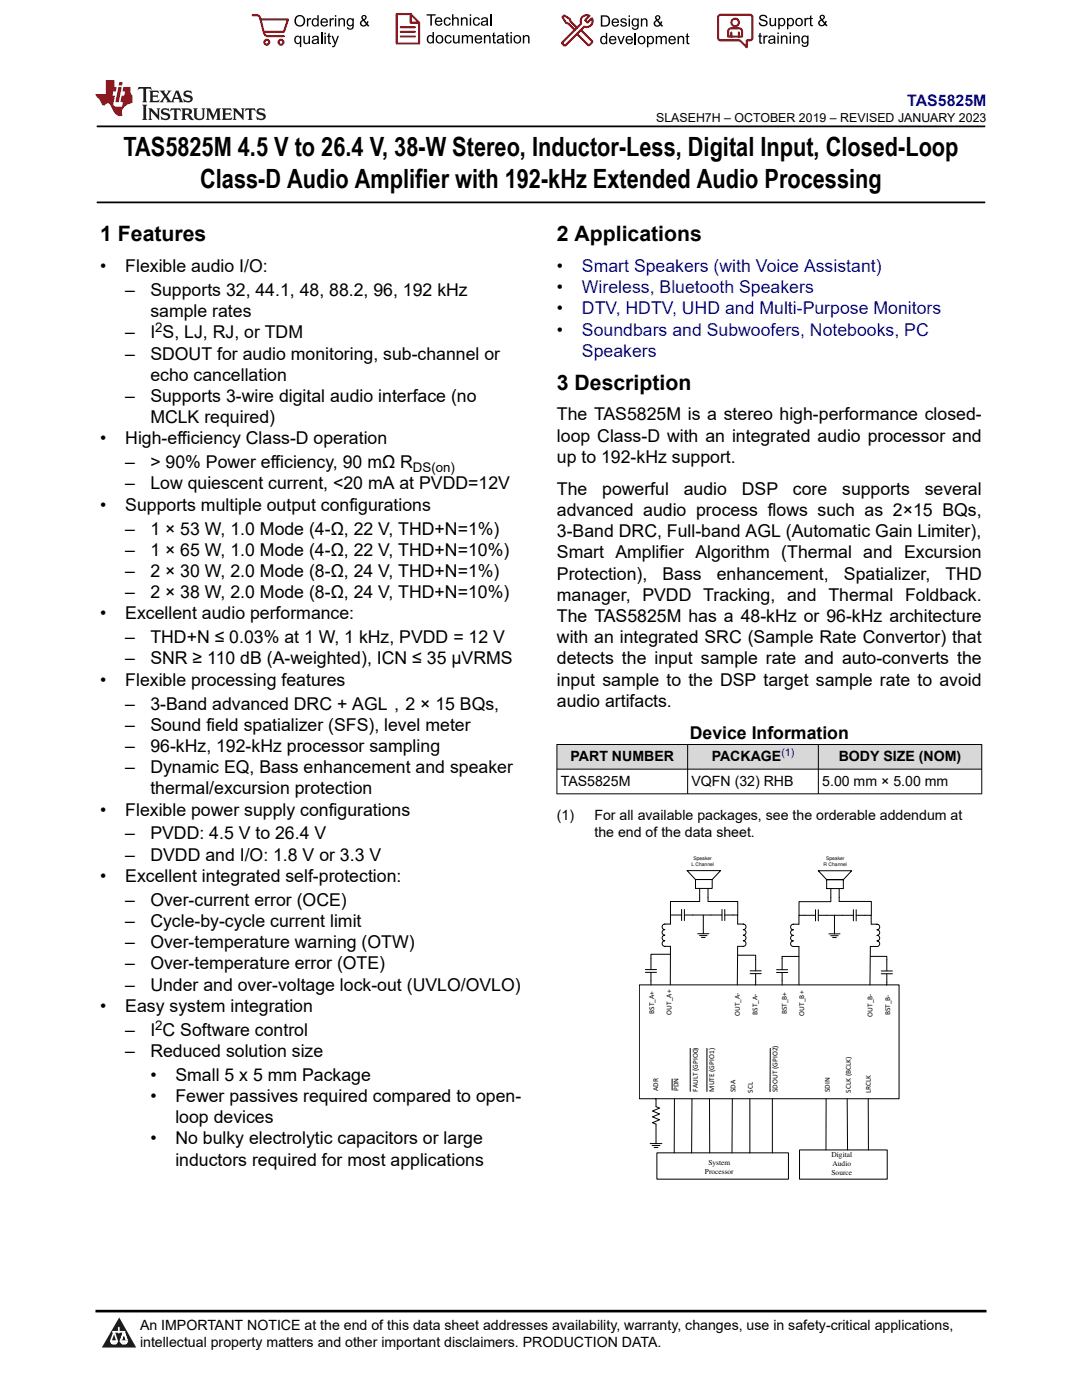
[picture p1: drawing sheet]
<svg xmlns="http://www.w3.org/2000/svg" width="216mm" height="279mm" viewBox="0 0 216 279" stroke-linecap="round" stroke-linejoin="round" font-family="sans-serif">
<defs><g id="words">
<g font-size="5.3">
<text x="24.6" y="31.2">TAS5825M 4.5 V to 26.4 V, 38-W Stereo, Inductor-Less, Digital Input, Closed-Loop</text>
<text x="40" y="37.5">Class-D Audio Amplifier with 192-kHz Extended Audio Processing</text>
</g>
<g font-size="4.2">
<text x="20" y="48.1">1 Features</text>
<text x="111.1" y="48.1">2 Applications</text>
<text x="111.1" y="77.8">3 Description</text>
</g>
<g font-size="3.5">
<text x="20" y="54.3">•</text>
<text x="25" y="54.3">Flexible audio I/O:</text>
<text x="25" y="59">–</text>
<text x="30" y="59">Supports 32, 44.1, 48, 88.2, 96, 192 kHz</text>
<text x="111.1" y="54.3">•</text>
<text x="111.1" y="58.5">•</text>
<text x="30" y="63.3">sample rates</text>
<text x="111.1" y="62.8">•</text>
<text x="25" y="67.5">–</text>
<text x="25" y="71.7">–</text>
<text x="30" y="67.5">I S, LJ, RJ, or TDM</text>
<text x="30" y="71.7">SDOUT for audio monitoring, sub-channel or</text>
<text x="111.1" y="67">•</text>
<text x="30" y="76">echo cancellation</text>
<text x="25" y="80.2">–</text>
<text x="30" y="80.2">Supports 3-wire digital audio interface (no</text>
<text x="111.1" y="83.9">The TAS5825M is a stereo high-performance closed-</text>
<text x="20" y="88.7">•</text>
<text x="25" y="88.7">High-efficiency Class-D operation</text>
<text x="30" y="84.4">MCLK required)</text>
<text x="111.1" y="88.2">loop Class-D with an integrated audio processor and</text>
<text x="25" y="93.4">–</text>
<text x="30" y="93.4">&gt; 90% Power efficiency, 90 mΩ R</text>
<text x="111.1" y="92.4">up to 192-kHz support.</text>
<text x="20" y="101.9">•</text>
<text x="25" y="97.7">–</text>
<text x="25" y="101.9">Supports multiple output configurations</text>
<text x="30" y="97.7">Low quiescent current, &lt;20 mA at PVDD=12V</text>
<text x="111.1" y="98.7">The</text>
<text x="120.2" y="98.7">powerful</text>
<text x="136.4" y="98.7">audio</text>
<text x="148" y="98.7">DSP</text>
<text x="158.2" y="98.7">core</text>
<text x="168" y="98.7">supports</text>
<text x="184.5" y="98.7">several</text>
<text x="25" y="106.7">–</text>
<text x="30" y="106.7">1 × 53 W, 1.0 Mode (4-Ω, 22 V, THD+N=1%)</text>
<text x="111.1" y="103">advanced audio process flows such as 2×15 BQs,</text>
<text x="111.1" y="107.2">3-Band DRC, Full-band AGL (Automatic Gain Limiter),</text>
<text x="25" y="110.9">–</text>
<text x="30" y="110.9">1 × 65 W, 1.0 Mode (4-Ω, 22 V, THD+N=10%)</text>
<text x="111.1" y="111.4">Smart Amplifier Algorithm (Thermal and Excursion</text>
<text x="25" y="115.1">–</text>
<text x="25" y="119.4">–</text>
<text x="30" y="115.1">2 × 30 W, 2.0 Mode (8-Ω, 24 V, THD+N=1%)</text>
<text x="30" y="119.4">2 × 38 W, 2.0 Mode (8-Ω, 24 V, THD+N=10%)</text>
<text x="111.1" y="119.9">manager, PVDD Tracking, and Thermal Foldback.</text>
<text x="111.1" y="115.7">Protection),</text>
<text x="132.2" y="115.7">Bass</text>
<text x="143" y="115.7">enhancement,</text>
<text x="168.4" y="115.7">Spatializer,</text>
<text x="188.7" y="115.7">THD</text>
<text x="20" y="123.6">•</text>
<text x="25" y="123.6">Excellent audio performance:</text>
<text x="111.1" y="124.1">The TAS5825M has a 48-kHz or 96-kHz architecture</text>
<text x="25" y="128.4">–</text>
<text x="30" y="128.4">THD+N ≤ 0.03% at 1 W, 1 kHz, PVDD = 12 V</text>
<text x="111.1" y="128.4">with an integrated SRC (Sample Rate Convertor) that</text>
<text x="20" y="136.8">•</text>
<text x="25" y="132.6">–</text>
<text x="25" y="136.8">Flexible processing features</text>
<text x="30" y="132.6">SNR ≥ 110 dB (A-weighted), ICN ≤ 35 µVRMS</text>
<text x="111.1" y="132.6">detects the input sample rate and auto-converts the</text>
<text x="111.1" y="136.8">input sample to the DSP target sample rate to avoid</text>
<text x="25" y="141.6">–</text>
<text x="30" y="141.6">3-Band advanced DRC + AGL，2 × 15 BQs,</text>
<text x="111.1" y="141.1">audio artifacts.</text>
<text x="25" y="145.8">–</text>
<text x="30" y="145.8">Sound field spatializer (SFS), level meter</text>
<text x="137.6" y="147.4">Device Information</text>
<text x="25" y="150.1">–</text>
<text x="25" y="154.3">–</text>
<text x="30" y="150.1">96-kHz, 192-kHz processor sampling</text>
<text x="30" y="154.3">Dynamic EQ, Bass enhancement and speaker</text>
<text x="30" y="158.5">thermal/excursion protection</text>
<text x="20" y="162.8">•</text>
<text x="25" y="162.8">Flexible power supply configurations</text>
<text x="25" y="167.5">–</text>
<text x="30" y="167.5">PVDD: 4.5 V to 26.4 V</text>
<text x="25" y="171.8">–</text>
<text x="30" y="171.8">DVDD and I/O: 1.8 V or 3.3 V</text>
<text x="20" y="176">•</text>
<text x="25" y="176">Excellent integrated self-protection:</text>
<text x="25" y="180.8">–</text>
<text x="25" y="185">–</text>
<text x="30" y="180.8">Over-current error (OCE)</text>
<text x="30" y="185">Cycle-by-cycle current limit</text>
<text x="25" y="189.2">–</text>
<text x="30" y="189.2">Over-temperature warning (OTW)</text>
<text x="25" y="193.5">–</text>
<text x="25" y="197.7">–</text>
<text x="30" y="193.5">Over-temperature error (OTE)</text>
<text x="30" y="197.7">Under and over-voltage lock-out (UVLO/OVLO)</text>
<text x="20" y="201.9">•</text>
<text x="25" y="201.9">Easy system integration</text>
<text x="25" y="206.7">–</text>
<text x="30" y="206.7">I C Software control</text>
<text x="25" y="210.9">–</text>
<text x="30" y="210.9">Reduced solution size</text>
<text x="30" y="215.7">•</text>
<text x="35" y="215.7">Small 5 x 5 mm Package</text>
<text x="30" y="219.9">•</text>
<text x="35" y="219.9">Fewer passives required compared to open-</text>
<text x="35" y="224.1">loop devices</text>
<text x="30" y="228.4">•</text>
<text x="35" y="228.4">No bulky electrolytic capacitors or large</text>
<text x="35" y="232.6">inductors required for most applications</text>
</g>
<g font-size="3.5" fill="#00f">
<text x="116.1" y="54.3">Smart Speakers (with Voice Assistant)</text>
<text x="116.1" y="58.5">Wireless, Bluetooth Speakers</text>
<text x="116.1" y="62.8">DTV, HDTV, UHD and Multi-Purpose Monitors</text>
<text x="116.1" y="67">Soundbars and Subwoofers, Notebooks, PC</text>
<text x="116.1" y="71.2">Speakers</text>
</g>
<text font-size="3.2" fill="#00f" x="181" y="21.1">TAS5825M</text>
<g font-size="2.8">
<text x="113.8" y="151.9">PART NUMBER</text>
<text x="142" y="151.9">PACKAGE</text>
<text x="167.4" y="151.9">BODY SIZE (NOM)</text>
<text x="111.9" y="156.8">TAS5825M</text>
<text x="138" y="156.8">VQFN (32) RHB</text>
<text x="164.1" y="156.8">5.00 mm × 5.00 mm</text>
<text x="111.1" y="163.6">(1)</text>
<text x="118.6" y="163.6">For all available packages, see the orderable addendum at</text>
<text x="118.6" y="167">the end of the data sheet.</text>
<text x="27.9" y="265.5">An IMPORTANT NOTICE at the end of this data sheet addresses availability, warranty, changes, use in safety-critical applications,</text>
<text x="27.9" y="268.9">intellectual property matters and other important disclaimers. PRODUCTION DATA.</text>
</g>
<g font-size="2.6">
<text x="31" y="66.3">2</text>
<text x="82.4" y="94.1">DS(on)</text>
<text x="31" y="205.5">2</text>
</g>
<text font-size="2.5" x="130.9" y="24.3">SLASEH7H – OCTOBER 2019 – REVISED JANUARY 2023</text>
<text font-size="2.1" fill="#00f" x="155.9" y="150.9">(1)</text>
<g font-size="1.5">
<text x="130.5" y="202.3" transform="rotate(-90 130.5 202.3)">BST_A+</text>
<text x="134" y="202.5" transform="rotate(-90 134 202.5)">OUT_A+</text>
<text x="147.7" y="202.7" transform="rotate(-90 147.7 202.7)">OUT_A-</text>
<text x="151.2" y="202.5" transform="rotate(-90 151.2 202.5)">BST_A-</text>
<text x="157" y="202.4" transform="rotate(-90 157 202.4)">BST_B+</text>
<text x="160.5" y="202.7" transform="rotate(-90 160.5 202.7)">OUT_B+</text>
<text x="174.1" y="202.9" transform="rotate(-90 174.1 202.9)">OUT_B-</text>
<text x="177.6" y="202.7" transform="rotate(-90 177.6 202.7)">BST_B-</text>
<text x="131.3" y="217.8" transform="rotate(-90 131.3 217.8)">ADR</text>
<text x="135.4" y="217.8" transform="rotate(-90 135.4 217.8)">PDN</text>
<text x="139.2" y="217.9" transform="rotate(-90 139.2 217.9)">FAULT (GPIO0)</text>
<text x="142.5" y="217.9" transform="rotate(-90 142.5 217.9)">MUTE (GPIO1)</text>
<text x="146.8" y="217.9" transform="rotate(-90 146.8 217.9)">SDA</text>
<text x="150.2" y="218" transform="rotate(-90 150.2 218)">SCL</text>
<text x="155.1" y="217.9" transform="rotate(-90 155.1 217.9)">SDOUT (GPIO2)</text>
<text x="165.5" y="217.9" transform="rotate(-90 165.5 217.9)">SDIN</text>
<text x="169.7" y="218" transform="rotate(-90 169.7 218)">SCLK (BCLK)</text>
<text x="173.8" y="218.1" transform="rotate(-90 173.8 218.1)">LRCLK</text>
<text x="141.4" y="232.6">System</text>
<text x="165.9" y="230.9">Digital</text>
<text x="166.1" y="232.7">Audio</text>
<text x="140.7" y="234.4">Processor</text>
<text x="165.9" y="234.5">Source</text>
</g>
<g font-size="1">
<text x="138" y="172.9">L Channel</text>
<text x="138.4" y="171.7">Speaker</text>
<text x="164.3" y="172.9">R Channel</text>
<text x="164.8" y="171.7">Speaker</text>
</g>
</g></defs>
<path d="M19.3 25.2h177.3M19.3 40.4h177.3" fill="none" stroke="#000" stroke-width=".35"/>
<g fill="#d8d8d8">
<path d="M111.1 148.6h84.8v4.9h-84.8z" fill-rule="evenodd"/>
<path d="M111.2 148.6h25.9v4.8h-25.9z" fill-rule="evenodd"/>
<path d="M137.3 148.6h25.9v4.8h-25.9z" fill-rule="evenodd"/>
<path d="M163.4 148.6h32.4v4.8h-32.4z" fill-rule="evenodd"/>
</g>
<g fill="none" stroke="#000" stroke-width=".2">
<path d="M111.1 148.6h84.9M111.1 153.5h84.9M111.1 158.4h84.9M111.1 148.5v10M137.2 148.5v10M163.3 148.5v10M195.9 148.5v10M137.1 173.8h6.7l-1.7 1.7h-3.3zM138.8 175.5h3.3v1.8h-3.3zM139.6 177.3v2.6h-5.8v4.5h-1.1a.56 .56 0 0 0-.6 .6 .56 .56 0 0 0 .6 .5 .56 .56 0 0 0-.6 .6 .56 .56 0 0 0 .6 .5 .56 .56 0 0 0-.6 .6 .56 .56 0 0 0 .6 .6 .56 .56 0 0 0-.6 .5 .56 .56 0 0 0 .6 .6h1.1v7.6M141.3 177.3v2.6h5.9v2.7M163.3 173.8h6.6l-1.6 1.8h-3.4z"/>
<path d="M164.9 175.6h3.4v1.7h-3.4zM165.8 177.3v2.6h-6.4v2.8M167.4 177.3v2.6h6.5v2.8M127.6 196.6h51.8v22.7h-51.8zM128.8 193.5h2.2M128.8 194.1h2.2M129.9 194.1v2.5M133.8 190.5l-3.9-.1v3.1M133.8 182.6h2.2M136 181.5v2.2M136.6 181.5v2.2M136.6 182.6h7.5"/>
<path d="M139.2 186.3h2.2M139.6 186.7h1.5M140 187.1h.7M140.3 182.6v3.7M144.1 181.5v2.2M144.6 182.6h2.6v1.8h1.1a.56 .56 0 0 1 .6 .6 .56 .56 0 0 1-.6 .5 .56 .56 0 0 1 .6 .6 .56 .56 0 0 1-.6 .5 .56 .56 0 0 1 .6 .6 .56 .56 0 0 1-.6 .6 .56 .56 0 0 1 .6 .5 .56 .56 0 0 1-.6 .6h-1.1l-.1 7.7M144.6 181.5v2.2M147.2 190.6h3.6v3.2M149.7 193.8h2.2M149.7 194.3h2.2M150.8 194.3l-.1 2.3M154.9 193.5h2.3"/>
<path d="M154.9 194.1h2.3M156.1 194.1v2.5M159.4 190.9h-3.3v2.6M162.7 182.7h-3.3v1.7h-1.1a.56 .56 0 0 0-.5 .6 .56 .56 0 0 0 .5 .6 .56 .56 0 0 0-.5 .5 .56 .56 0 0 0 .5 .6 .56 .56 0 0 0-.5 .5 .56 .56 0 0 0 .5 .6 .56 .56 0 0 0-.5 .5 .56 .56 0 0 0 .5 .6h1.1v7.7M162.7 181.6v2.2M163.3 181.6v2.2M163.3 182.7h7M165.4 186.4h2.2M165.8 186.7h1.4M166.1 187.1h.8M166.5 182.7v3.7M170.3 181.6v2.2"/>
<path d="M170.8 182.7h3l.1 1.7h1.1a.56 .56 0 0 1 .5 .6 .56 .56 0 0 1-.5 .6 .56 .56 0 0 1 .5 .5 .56 .56 0 0 1-.5 .6 .56 .56 0 0 1 .5 .5 .56 .56 0 0 1-.5 .6 .56 .56 0 0 1 .5 .5 .56 .56 0 0 1-.5 .6h-1.3l-.1 7.7M170.8 181.6v2.2M173.6 190.9h3.4v2.9M175.8 193.8h2.3M175.8 194.3h2.3M177 194.3l-.1 2.3M130.7 219.3h.2v1.6l.7 .2-1.4 .6 1.4 .6-1.4 .6 1.4 .6-1.4 .6 .7 .3v3.8M134.1 215.3v2.2M134.6 219.3l-.1 10.8M137.7 209.2v8.6M138.1 219.3l-.1 10.8M141.1 209.2v8.6"/>
<path d="M141.6 219.3v10.8M146.1 219.3v10.8M149.6 219.3v10.8M153.7 209.2v8.7M154.1 219.3v10.8M164.8 219.3v10.2M169 219.3l.1 10.2M173.2 219.3l.1 10.2M129.7 228.2h2.4M130.1 228.6h1.6M130.5 229h.8M131.1 230.1h26.2v5.2h-26.2z"/>
<path d="M159.5 229.5h17.5v5.8h-17.5z"/>
</g>
<path d="M0 0h215.9v23.8h-215.9z" fill-rule="evenodd" fill="#fff"/>
<path d="M27.7 17.4l-.2 .6 .5-.3h.6v.1v2.2l-.2 .4h1l-.2-.4v-2.2v-.1h.5l.5 .3-.1-.6zM29.8 18.1l.2 .4v1.5l-.2 .4h1.9l.1-.6a1.08 1.08 0 0 1-1.3 .2v-.7h.6l.4 .2v-.6l-.4 .2h-.6v-.6l.2-.1a1 1 0 0 1 1 .2l-.1-.5zM31.8 18.1l1 1.1-1 1.2h.9l-.2-.2 .4-.7 .5 .7-.2 .2h1.6l-.2-.2 .1-.4h1l.1 .4-.1 .2h.9l-.2-.3-.8-2h-.5l-1 2.2-.8-1.1 .9-1.1h-.8l.2 .2-.5 .7-.3-.7 .1-.2zM35.2 18.5l.4 1h-.8zM36.8 18.2a.65 .65 0 0 0-.2 .7 .65 .65 0 0 0 .6 .5l.7 .2 .1 .2a.79 .79 0 0 1-.7 .4 .79 .79 0 0 1-.7-.5l.1 .7 .2-.1a.93 .93 0 0 0 1.1 .1 .93 .93 0 0 0 .4-1 1.46 1.46 0 0 0-1.2-.6l-.1-.3a1.09 1.09 0 0 1 1.2 .2l-.2-.6-.1 .1-.6-.2zM28.4 20.9l.2 .4v2.3l-.2 .3h1l-.2-.3v-2.3l.2-.4zM29.6 21.6l.2 .4v1.6l-.2 .3h.8l-.3-.3v-1.4l1.7 1.8v-2l.2-.4h-.8l.2 .2 .1 1.1-1.2-1.3zM32.3 21.8a.65 .65 0 0 0-.2 .7 .65 .65 0 0 0 .7 .4l.6 .2 .1 .2a.79 .79 0 0 1-.7 .4 .79 .79 0 0 1-.7-.5l.1 .7 .2-.1a.93 .93 0 0 0 1.1 .1 .93 .93 0 0 0 .4-.9 1.46 1.46 0 0 0-1.2-.6l-.1-.4a1.09 1.09 0 0 1 1.2 .2l-.2-.6-.1 .1-.6-.1zM34.1 21.6l-.1 .7a.63 .63 0 0 1 .7-.4l.1 1.7-.3 .3h1l-.2-.3v-1.7a.66 .66 0 0 1 .8 .4l-.1-.7zM36.2 21.6l.2 .4v1.6l-.2 .3h.9l-.2-.2v-.7h.5l.1 .2a.79 .79 0 0 0 1.2 .6l-1-.9a.61 .61 0 0 0 .6-.6 .61 .61 0 0 0-.5-.6zM36.9 21.9h.2a.47 .47 0 0 1 .5 .1 .47 .47 0 0 1 .1 .5l-.2 .2h-.6zM38.5 21.6l.2 .2a2.27 2.27 0 0 0 .4 2 1.04 1.04 0 0 0 1.7-.7v-1.3l.2-.2h-.8l.2 .4v1.1a.6 .6 0 0 1-.6 .6 .6 .6 0 0 1-.6-.6v-1.1l.3-.4zM41.1 21.6l.2 .4v1.6l-.2 .3h.7l-.2-.3v-1.5l.9 1.9 .8-1.9v1.5l-.2 .3h1l-.3-.3v-1.6l.3-.4h-.8l-.7 1.5-.7-1.5zM44.3 21.6l.2 .4v1.6l-.2 .3h1.9l.1-.5a1.09 1.09 0 0 1-1.3 .1v-.6h.6l.4 .1v-.6l-.4 .2h-.6v-.6l.2-.1a1.01 1.01 0 0 1 1 .3l-.1-.6zM46.4 21.6l.3 .4v1.6l-.3 .3h.8l-.2-.3v-1.4l1.6 1.8v-2l.2-.4h-.7l.2 .2v1.1l-1.2-1.3zM49 21.6l-.1 .7a.63 .63 0 0 1 .8-.4v1.7l-.3 .3h1l-.2-.3v-1.7a.66 .66 0 0 1 .8 .4l-.1-.7zM51.4 21.8a.65 .65 0 0 0-.2 .7 .65 .65 0 0 0 .6 .4l.6 .2 .2 .2a.79 .79 0 0 1-.8 .4 .79 .79 0 0 1-.6-.5l.1 .7 .2-.1a.93 .93 0 0 0 1 .1 .93 .93 0 0 0 .5-.9 1.46 1.46 0 0 0-1.3-.6l-.1-.4a1.09 1.09 0 0 1 1.3 .2l-.2-.6-.2 .1-.5-.1z" fill="#231f20"/>
<path d="M21.1 16v2.8h-2.1l.1 .3 .9 1a.95 .95 0 0 0 .9 .9 .59 .59 0 0 1 .6-.4 .59 .59 0 0 1 .5 .4l.4 .8a1.59 1.59 0 0 0 2.1 1.3 1.61 1.61 0 0 1 1-2.2l1-.4-.1-1.5a1.59 1.59 0 0 1-.4-1.6h-1.4l-.2 .9h.5l-.1 .8h-.5l-.2 1v.2l.4 .1-.2 .9h-.6a.73 .73 0 0 1-1.1-.7l.3-1.5h-.5l.2-.8h.5l.2-.9h-.5v-1.4zM23.6 17.4l-.6 3h.7l.6-3zM23.8 16.4l-.1 .7h.7l.1-.7z" fill="#ed1c24"/>
<g fill="#000">
<path d="M58.7 4.2a1.15 1.15 0 0 1 2.3 0 1.15 1.15 0 0 1-2.3 0zM59.3 3.5a.89 .89 0 0 0-.2 1.1 .89 .89 0 0 0 1.1 .4 .88 .88 0 0 0 .3-1.3 .88 .88 0 0 0-1.2-.2z" fill-rule="evenodd"/>
<path d="M58.9 7.3l.5-.2 .5 .3v-.3h.2v2.3h-.3v-.8a.74 .74 0 0 1-.9 0 .74 .74 0 0 1-.2-1zM59.1 7.5a.57 .57 0 0 0-.1 .7 .57 .57 0 0 0 .7 .2 .57 .57 0 0 0 .2-.7 .57 .57 0 0 0-.8-.2z" fill-rule="evenodd"/>
<path d="M61.2 3.6h.3v.3l.2-.2 .3-.1 .1 .1-.1 .3a.36 .36 0 0 0-.4 0 .36 .36 0 0 0-.1 .4v.9h-.3z" fill-rule="evenodd"/>
<path d="M60.5 7.1h.3v.9a.41 .41 0 0 0 .4 .6 .41 .41 0 0 0 .4-.6v-.9h.3v1.7h-.3v-.3a.58 .58 0 0 1-.7 .3 .58 .58 0 0 1-.4-.6z" fill-rule="evenodd"/>
<path d="M62.4 3.8l.5-.2 .4 .2v-.8h.3v2.3h-.3v-.2a.75 .75 0 0 1-1-.1 .75 .75 0 0 1 0-1zM62.6 4a.57 .57 0 0 0-.1 .7 .57 .57 0 0 0 .7 .2 .57 .57 0 0 0 .1-.7 .57 .57 0 0 0-.7-.2z" fill-rule="evenodd"/>
<path d="M62.4 7.3a.74 .74 0 0 1 .9-.1 .74 .74 0 0 1 .3 .9l.1 .7h-.3v-.2a.57 .57 0 0 1-.9 .2 .57 .57 0 0 1-.1-.8l.9-.3a.41 .41 0 0 0-.3-.4 .41 .41 0 0 0-.5 .4l-.3-.1zM62.6 8.2a.35 .35 0 0 0 .1 .5 .35 .35 0 0 0 .5-.3l.1-.4z" fill-rule="evenodd"/>
<path d="M64.7 6.5h.3v.3h-.3zM64.7 7.1h.3v1.7h-.3z" fill-rule="evenodd"/>
<path d="M64.2 3.8a.76 .76 0 0 1 .9-.1 .76 .76 0 0 1 .3 .8h-1.2a.47 .47 0 0 0 .4 .6 .47 .47 0 0 0 .5-.4l.3 .1a.82 .82 0 0 1-1.2 .3 .82 .82 0 0 1 0-1.3zM64.4 4l-.2 .3h.9l-.2-.4z" fill-rule="evenodd"/>
<path d="M65.8 3.6h.2v.3l.2-.2 .3-.1 .2 .1-.1 .3a.36 .36 0 0 0-.5 0 .36 .36 0 0 0 0 .4v.9h-.3z" fill-rule="evenodd"/>
<path d="M65.5 6.7l.3-.1v.5h.2v.3h-.2v.9v.2h.2l.1 .3a.41 .41 0 0 1-.5-.1 .41 .41 0 0 1-.1-.4v-.9h-.2v-.3h.2z" fill-rule="evenodd"/>
<path d="M66.1 7.1h.3l.5 1.4 .5-1.4h.2l-.6 1.7a.57 .57 0 0 1-.7 .6v-.3a.37 .37 0 0 0 .5-.3z" fill-rule="evenodd"/>
<path d="M66.8 3h.3v.3h-.3zM66.8 3.6h.3v1.7h-.3z" fill-rule="evenodd"/>
<path d="M67.5 3.6h.3v.3a.58 .58 0 0 1 .7-.3 .58 .58 0 0 1 .3 .7v1h-.2v-1a.4 .4 0 0 0-.5-.5 .4 .4 0 0 0-.3 .6v.9h-.3z" fill-rule="evenodd"/>
<path d="M69.3 3.8l.6-.2 .4 .2v-.2h.3v1.5a.71 .71 0 0 1-.5 .8 .71 .71 0 0 1-.9-.5h.3a.46 .46 0 0 0 .6 .3 .46 .46 0 0 0 .2-.6 .78 .78 0 0 1-1.1-.2 .78 .78 0 0 1 .1-1.1zM69.6 4a.53 .53 0 0 0-.1 .8 .53 .53 0 0 0 .8 0 .54 .54 0 0 0 0-.7 .54 .54 0 0 0-.7-.1z" fill-rule="evenodd"/>
<path d="M72.2 3.1a.53 .53 0 0 1 .9 .1 .53 .53 0 0 1-.4 .8l.5 .5 .1-.3 .2 .1-.2 .5 .4 .3-.2 .2-.3-.3a.71 .71 0 0 1-1.2 .1 .71 .71 0 0 1 .3-1.1l-.2-.5zM72.3 3.5a.3 .3 0 0 0 .6 0 .3 .3 0 0 0-.6 0zM72.3 4.3a.45 .45 0 0 0 0 .7 .45 .45 0 0 0 .7-.2l-.5-.6z" fill-rule="evenodd"/>
<path d="M85.1 2.8h1.8v.3h-.7v2h-.3v-2h-.8z" fill-rule="evenodd"/>
<path d="M85.3 7.2l.6-.2 .4 .2v-.8h.3v2.3h-.3v-.2a.76 .76 0 0 1-1-.1 .76 .76 0 0 1-.1-1zM85.6 7.4a.58 .58 0 0 0-.1 .7 .58 .58 0 0 0 .7 .2 .58 .58 0 0 0 .1-.7 .58 .58 0 0 0-.7-.2z" fill-rule="evenodd"/>
<path d="M87.2 7.2a.81 .81 0 0 1 1.1 .1 .81 .81 0 0 1-.1 1.2 .81 .81 0 0 1-1.2-.2v-.7zM87.3 7.4a.57 .57 0 0 0 0 .8 .57 .57 0 0 0 .8 0 .57 .57 0 0 0 0-.7 .57 .57 0 0 0-.8-.1z" fill-rule="evenodd"/>
<path d="M87 3.7a.77 .77 0 0 1 .9-.2 .77 .77 0 0 1 .4 .9h-1.3a.48 .48 0 0 0 .4 .5 .48 .48 0 0 0 .6-.3h.3a.83 .83 0 0 1-1.3 .4 .83 .83 0 0 1 0-1.3zM87.2 3.8l-.1 .3h.9l-.3-.4z" fill-rule="evenodd"/>
<path d="M88.7 3.7a.7 .7 0 0 1 1.2 .3h-.2a.45 .45 0 0 0-.6-.3 .45 .45 0 0 0-.3 .6 .45 .45 0 0 0 .3 .6 .45 .45 0 0 0 .6-.4l.3 .1a.76 .76 0 0 1-1.1 .5 .76 .76 0 0 1-.3-1.1z" fill-rule="evenodd"/>
<path d="M88.9 7.2a.7 .7 0 0 1 1.2 .3h-.3a.45 .45 0 0 0-.5-.3 .45 .45 0 0 0-.3 .6 .45 .45 0 0 0 .3 .6 .45 .45 0 0 0 .6-.3h.2a.76 .76 0 0 1-1 .5 .76 .76 0 0 1-.3-1.1z" fill-rule="evenodd"/>
<path d="M90.2 2.8h.3v.9a.59 .59 0 0 1 .7-.2 .59 .59 0 0 1 .3 .6v1h-.2v-1a.4 .4 0 0 0-.5-.4 .4 .4 0 0 0-.3 .5v.9h-.3z" fill-rule="evenodd"/>
<path d="M90.4 7h.3v.9a.41 .41 0 0 0 .4 .6 .41 .41 0 0 0 .3-.6v-.9h.3v1.7h-.2v-.3a.58 .58 0 0 1-.7 .3 .58 .58 0 0 1-.4-.7z" fill-rule="evenodd"/>
<path d="M92 3.5h.2v.2a.59 .59 0 0 1 .7-.3 .59 .59 0 0 1 .4 .7v1h-.3v-1a.41 .41 0 0 0-.4-.4 .41 .41 0 0 0-.4 .5v.9h-.2z" fill-rule="evenodd"/>
<path d="M92.1 7h.3v.3a.56 .56 0 0 1 1 0 .54 .54 0 0 1 .6-.3 .54 .54 0 0 1 .4 .5v1.2h-.3v-1.1a.34 .34 0 0 0-.3-.4 .34 .34 0 0 0-.4 .3v1.2h-.3v-1.1a.38 .38 0 0 0-.5-.3 .38 .38 0 0 0-.2 .5v.9h-.3z" fill-rule="evenodd"/>
<path d="M93.7 2.8h.3v.4h-.3zM93.7 3.5h.3v1.6h-.3z" fill-rule="evenodd"/>
<path d="M94.6 3.7a.7 .7 0 0 1 1.2 .3h-.3a.45 .45 0 0 0-.6-.3 .45 .45 0 0 0-.3 .6 .45 .45 0 0 0 .4 .6 .45 .45 0 0 0 .5-.4l.3 .1a.76 .76 0 0 1-1 .5 .76 .76 0 0 1-.4-1.1z" fill-rule="evenodd"/>
<path d="M94.9 7.2a.77 .77 0 0 1 .9-.1 .77 .77 0 0 1 .4 .8h-1.2a.48 .48 0 0 0 .3 .6 .48 .48 0 0 0 .6-.4l.3 .1a.83 .83 0 0 1-1.3 .3 .83 .83 0 0 1 0-1.3zM95.1 7.3l-.1 .4h.9l-.2-.4z" fill-rule="evenodd"/>
<path d="M96.6 7h.2v.3a.59 .59 0 0 1 .7-.3 .59 .59 0 0 1 .4 .7v1h-.3v-1a.41 .41 0 0 0-.4-.5 .41 .41 0 0 0-.4 .6v.9h-.2z" fill-rule="evenodd"/>
<path d="M96.1 3.7a.74 .74 0 0 1 1-.2 .74 .74 0 0 1 .3 .9v.7h-.2l-.1-.2a.59 .59 0 0 1-.8 .3 .59 .59 0 0 1-.2-.8l1-.3a.42 .42 0 0 0-.4-.5 .42 .42 0 0 0-.4 .4l-.3-.1zM96.3 4.5a.36 .36 0 0 0 .2 .5 .36 .36 0 0 0 .5-.2l.1-.5z" fill-rule="evenodd"/>
<path d="M98.4 6.6l.3-.2v.6h.2v.2h-.2v1v.2h.2l.1 .3a.41 .41 0 0 1-.5-.1 .41 .41 0 0 1-.1-.4v-1h-.2v-.2h.2z" fill-rule="evenodd"/>
<path d="M99.3 7.2a.74 .74 0 0 1 1-.2 .74 .74 0 0 1 .2 1l.1 .7h-.3v-.2a.59 .59 0 0 1-.8 .2 .59 .59 0 0 1-.3-.8l1.1-.3a.42 .42 0 0 0-.4-.4 .42 .42 0 0 0-.5 .3h-.2zM99.5 8a.36 .36 0 0 0 .2 .5 .36 .36 0 0 0 .4-.2l.2-.5z" fill-rule="evenodd"/>
<path d="M101 6.6l.3-.2v.6h.3v.2h-.3v1l.1 .2h.2v.3a.41 .41 0 0 1-.4-.1 .41 .41 0 0 1-.2-.4v-1h-.2v-.2h.2z" fill-rule="evenodd"/>
<path d="M101.9 6.4h.2v.3h-.2zM101.9 7h.2v1.7h-.2z" fill-rule="evenodd"/>
<path d="M102.7 7.2a.81 .81 0 0 1 1.1 .1 .81 .81 0 0 1-.1 1.2 .81 .81 0 0 1-1.2-.2v-.7zM102.9 7.4a.57 .57 0 0 0-.1 .8 .57 .57 0 0 0 .9 0 .57 .57 0 0 0-.1-.7 .57 .57 0 0 0-.7-.1z" fill-rule="evenodd"/>
<path d="M104.3 7h.3v.3a.59 .59 0 0 1 .7-.3 .59 .59 0 0 1 .4 .7v1h-.3v-1a.41 .41 0 0 0-.5-.5 .41 .41 0 0 0-.3 .6v.9h-.3z" fill-rule="evenodd"/>
<path d="M119.9 3.1h.8a1.12 1.12 0 0 1 1 1.1 1.12 1.12 0 0 1-1 1.1h-.8zM120.2 3.3v1.7h.5a.86 .86 0 0 0 .8-.8 .86 .86 0 0 0-.8-.9z" fill-rule="evenodd"/>
<path d="M119.9 7.4l.5-.3 .5 .3v-.8h.3v2.2h-.3v-.2a.75 .75 0 0 1-1 0 .75 .75 0 0 1-.1-1zM120.2 7.5a.57 .57 0 0 0-.2 .8 .57 .57 0 0 0 .8 .2 .57 .57 0 0 0 .1-.8 .57 .57 0 0 0-.7-.2z" fill-rule="evenodd"/>
<path d="M121.7 7.4a.76 .76 0 0 1 .9-.2 .76 .76 0 0 1 .4 .9h-1.2a.47 .47 0 0 0 .3 .5 .47 .47 0 0 0 .6-.3h.3a.82 .82 0 0 1-1.3 .4 .82 .82 0 0 1 0-1.3zM121.9 7.5l-.1 .3h.9l-.2-.4z" fill-rule="evenodd"/>
<path d="M122.2 3.9a.76 .76 0 0 1 .9-.2 .76 .76 0 0 1 .4 .9h-1.2a.47 .47 0 0 0 .4 .5 .47 .47 0 0 0 .5-.3h.3a.82 .82 0 0 1-1.2 .4 .82 .82 0 0 1-.1-1.3zM122.5 4l-.2 .3h.9l-.2-.4z" fill-rule="evenodd"/>
<path d="M123.9 3.8a.71 .71 0 0 1 1.1 .3h-.2a.32 .32 0 0 0-.4-.3 .32 .32 0 0 0-.3 .4h.1a.75 .75 0 0 1 .9 .8 .72 .72 0 0 1-.7 .3 .72 .72 0 0 1-.6-.5h.2a.36 .36 0 0 0 .4 .4 .36 .36 0 0 0 .3-.5 .8 .8 0 0 1-.9-.7z" fill-rule="evenodd"/>
<path d="M123.2 7.2h.3l.4 1.3 .5-1.3h.3l-.6 1.6h-.3z" fill-rule="evenodd"/>
<path d="M125.4 3.1h.3v.3h-.3zM125.4 3.7h.3v1.6h-.3z" fill-rule="evenodd"/>
<path d="M125 7.4a.76 .76 0 0 1 .9-.2 .76 .76 0 0 1 .4 .9h-1.2a.47 .47 0 0 0 .4 .5 .47 .47 0 0 0 .5-.3h.3a.82 .82 0 0 1-1.2 .4 .82 .82 0 0 1-.1-1.3zM125.3 7.5l-.2 .3h.9l-.2-.4z" fill-rule="evenodd"/>
<path d="M126.2 3.9l.5-.3 .5 .3v-.2h.3v1.4a.71 .71 0 0 1-.6 .8 .71 .71 0 0 1-.8-.5l.2 .1a.46 .46 0 0 0 .7 .2 .46 .46 0 0 0 .2-.6 .78 .78 0 0 1-1.1-.1 .78 .78 0 0 1 .1-1.1zM126.4 4a.53 .53 0 0 0 0 .8 .53 .53 0 0 0 .7 0 .54 .54 0 0 0 0-.7 .54 .54 0 0 0-.7-.1z" fill-rule="evenodd"/>
<path d="M127.5 7.3a.8 .8 0 0 1 1.1 .2 .8 .8 0 0 1-.1 1.1 .8 .8 0 0 1-1.2-.1v-.8zM127.7 7.5a.56 .56 0 0 0-.1 .9 .56 .56 0 0 0 .8-.1 .56 .56 0 0 0 0-.7 .56 .56 0 0 0-.7-.1z" fill-rule="evenodd"/>
<path d="M127.9 3.7h.2v.2a.58 .58 0 0 1 .7-.2 .58 .58 0 0 1 .4 .6v1h-.3v-1a.4 .4 0 0 0-.4-.4 .4 .4 0 0 0-.3 .5v.9h-.3z" fill-rule="evenodd"/>
<path d="M129.1 7.2h.2v.2a.72 .72 0 0 1 1-.1 .72 .72 0 0 1 .2 1 .64 .64 0 0 1-.5 .5 .64 .64 0 0 1-.6-.2v.8h-.3zM129.5 7.5a.56 .56 0 0 0-.1 .8 .56 .56 0 0 0 .7 .2 .56 .56 0 0 0 .1-.8 .56 .56 0 0 0-.7-.2z" fill-rule="evenodd"/>
<path d="M130.8 7.2h.3v.2a.55 .55 0 0 1 .9 0 .53 .53 0 0 1 .7-.3 .53 .53 0 0 1 .4 .6v1.1h-.3v-1a.34 .34 0 0 0-.3-.4 .34 .34 0 0 0-.4 .3v1.1h-.3v-1a.37 .37 0 0 0-.5-.4 .37 .37 0 0 0-.2 .6v.8h-.3z" fill-rule="evenodd"/>
<path d="M130.9 3.2a.53 .53 0 0 1 .8 .1 .53 .53 0 0 1-.3 .8l.4 .5 .1-.4 .3 .1-.2 .5 .3 .3-.2 .3-.3-.4a.71 .71 0 0 1-1.2 .1 .71 .71 0 0 1 .4-1.1l-.3-.5zM130.9 3.6a.3 .3 0 0 0 .6 0 .3 .3 0 0 0-.6 0zM130.9 4.3a.45 .45 0 0 0 0 .7 .45 .45 0 0 0 .7-.2l-.5-.6z" fill-rule="evenodd"/>
<path d="M133.6 7.4a.76 .76 0 0 1 .9-.2 .76 .76 0 0 1 .4 .9h-1.3a.47 .47 0 0 0 .4 .5 .47 .47 0 0 0 .6-.3h.3a.82 .82 0 0 1-1.3 .4 .82 .82 0 0 1 0-1.3zM133.8 7.5l-.1 .3h.9l-.3-.4z" fill-rule="evenodd"/>
<path d="M135.2 7.2h.3v.2a.58 .58 0 0 1 .7-.2 .58 .58 0 0 1 .3 .6v1h-.3v-1a.4 .4 0 0 0-.4-.4 .4 .4 0 0 0-.3 .5v.9h-.3z" fill-rule="evenodd"/>
<path d="M137 6.8l.3-.2v.6h.2v.2h-.2v1v.2h.2l.1 .2a.41 .41 0 0 1-.5 0 .41 .41 0 0 1-.1-.5v-.9h-.2v-.2h.2z" fill-rule="evenodd"/>
<path d="M151.7 3.1a.88 .88 0 0 1 1.4 .5h-.3a.49 .49 0 0 0-.5-.5 .49 .49 0 0 0-.4 .6v.1a1.06 1.06 0 0 1 1.3 1 .95 .95 0 0 1-1 .4 .95 .95 0 0 1-.8-.7h.3a.58 .58 0 0 0 .6 .5 .58 .58 0 0 0 .5-.6l-.2-.1a.95 .95 0 0 1-1.1-.9z" fill-rule="evenodd"/>
<path d="M151.5 6.7l.3-.2v.6h.3v.2h-.3v1v.2h.3v.2a.41 .41 0 0 1-.5 0 .41 .41 0 0 1-.1-.5v-.9h-.2v-.2h.2z" fill-rule="evenodd"/>
<path d="M152.3 7.1h.3v.2l.1-.2h.4h.1l-.1 .3a.36 .36 0 0 0-.4 0 .36 .36 0 0 0-.1 .5v.8h-.3z" fill-rule="evenodd"/>
<path d="M153.4 7.3a.74 .74 0 0 1 1-.2 .74 .74 0 0 1 .3 .9l.1 .7h-.3l-.1-.2a.57 .57 0 0 1-.8 .3 .57 .57 0 0 1-.1-.9l.9-.2a.41 .41 0 0 0-.4-.4 .41 .41 0 0 0-.4 .3h-.3zM153.7 8.1a.35 .35 0 0 0 .1 .5 .35 .35 0 0 0 .5-.2l.1-.5z" fill-rule="evenodd"/>
<path d="M153.5 3.6h.3v.9a.41 .41 0 0 0 .4 .5 .41 .41 0 0 0 .4-.5v-.9h.3v1.6h-.3v-.2a.58 .58 0 0 1-.7 .2 .58 .58 0 0 1-.4-.6z" fill-rule="evenodd"/>
<path d="M155.1 6.5h.3v.3h-.3zM155.1 7.1h.3v1.6h-.3z" fill-rule="evenodd"/>
<path d="M155.3 3.6h.2v.2a.72 .72 0 0 1 1-.1 .72 .72 0 0 1 .2 1 .64 .64 0 0 1-.5 .5 .64 .64 0 0 1-.6-.2v.8h-.3zM155.7 3.9a.56 .56 0 0 0-.2 .8 .56 .56 0 0 0 .8 .2 .56 .56 0 0 0 .1-.8 .56 .56 0 0 0-.7-.2z" fill-rule="evenodd"/>
<path d="M155.8 7.1h.3v.2a.58 .58 0 0 1 .7-.2 .58 .58 0 0 1 .3 .6v1h-.2v-1a.4 .4 0 0 0-.5-.4 .4 .4 0 0 0-.3 .5v.9h-.3z" fill-rule="evenodd"/>
<path d="M157 3.6h.3v.2a.72 .72 0 0 1 1-.1 .72 .72 0 0 1 .1 1 .64 .64 0 0 1-.4 .5 .64 .64 0 0 1-.7-.2v.8h-.3zM157.4 3.9a.56 .56 0 0 0-.1 .8 .56 .56 0 0 0 .7 .2 .56 .56 0 0 0 .2-.8 .56 .56 0 0 0-.8-.2z" fill-rule="evenodd"/>
<path d="M157.6 6.5h.2v.3h-.2zM157.6 7.1h.2v1.6h-.2z" fill-rule="evenodd"/>
<path d="M158.3 7.1h.2v.2a.58 .58 0 0 1 .7-.2 .58 .58 0 0 1 .4 .6v1h-.3v-1a.4 .4 0 0 0-.4-.4 .4 .4 0 0 0-.4 .5v.9h-.2z" fill-rule="evenodd"/>
<path d="M158.9 3.7a.8 .8 0 0 1 1.2 .2 .8 .8 0 0 1-.2 1.1 .8 .8 0 0 1-1.1-.1l-.1-.8zM159.1 3.9a.56 .56 0 0 0-.1 .9 .56 .56 0 0 0 .9 0 .56 .56 0 0 0-.1-.8 .56 .56 0 0 0-.7-.1z" fill-rule="evenodd"/>
<path d="M160.1 7.3l.5-.2 .5 .2v-.2h.2v1.4a.71 .71 0 0 1-.5 .9 .71 .71 0 0 1-.8-.5h.2a.46 .46 0 0 0 .6 .2 .46 .46 0 0 0 .2-.6 .78 .78 0 0 1-1-.1 .78 .78 0 0 1 .1-1.1zM160.3 7.4a.53 .53 0 0 0-.1 .8 .53 .53 0 0 0 .8 0 .54 .54 0 0 0 0-.7 .54 .54 0 0 0-.7-.1z" fill-rule="evenodd"/>
<path d="M160.5 3.6h.3v.2l.1-.2h.4h.1l-.1 .3a.36 .36 0 0 0-.4 0 .36 .36 0 0 0-.1 .5v.8h-.3z" fill-rule="evenodd"/>
<path d="M161.6 3.2l.3-.2v.6h.3v.2h-.3v1l.1 .2h.2v.2a.41 .41 0 0 1-.4 0 .41 .41 0 0 1-.2-.5v-.9h-.2v-.2h.2z" fill-rule="evenodd"/>
<path d="M163.7 3.1a.53 .53 0 0 1 .8 .1 .53 .53 0 0 1-.3 .8l.4 .5 .1-.3h.3l-.2 .5 .3 .3-.2 .3-.3-.3a.71 .71 0 0 1-1.2 .1 .71 .71 0 0 1 .4-1.2l-.3-.5zM163.8 3.5a.3 .3 0 0 0 .6 0 .3 .3 0 0 0-.6 0zM163.7 4.2a.45 .45 0 0 0 0 .8 .45 .45 0 0 0 .7-.3l-.5-.6z" fill-rule="evenodd"/>
</g>
<path d="M64.2 6.5v2.3M97.9 2.8v2.3M126.8 6.6v2.2" fill="none" stroke="#000" stroke-width=".28"/>
<g fill="none" stroke="#de0000" stroke-width=".42">
<path d="M50.4 3l1.1 .1a1.4 1.4 0 0 1 .6 1.2l.6 2.5a.95 .95 0 0 0 1.2 .4h2.8M52 3.9h5.5l-.8 2.4h-4M79.1 2.8h2.8v1.7h1.7v4.2h-4.5zM80 6.4h2.8M80 5.4h2.8M80 7.3h2.8M82 2.8l1.6 1.7M115.1 5.5l-1.2-1.2-.2-.5-1.2-.7-.3 .3 .7 1.1 .5 .2 1.3 1.3M115.9 6l2.2 2.2v.3l-.5 .5h-.3l-2.2-2.2zM115.9 6l.7-.7a1.19 1.19 0 0 0 1.3-.3 1.19 1.19 0 0 0 .2-1.4l-.8 .9-.5-.5 .8-.8a1.19 1.19 0 0 0-1.3 .1 1.19 1.19 0 0 0-.3 1.4l-3.8 3.7v.3l.3 .3h.3l2.3-2.2M143.3 3.2l.5-.2h5.9l.4 .2v4.4l-.2 .4-.9 .1v1.3l-1.4-1.3h-3.8l-.5-.3zM145.5 5.8l.4-.1h1.6a.61 .61 0 0 1 .6 .6v1h-2.8v-1z"/>
<path d="M145.9 6.5v.8M147.4 6.5v.8"/>
<circle cx="53.2" cy="8.4" r=".49"/>
<circle cx="56.1" cy="8.4" r=".49"/>
<circle cx="146.7" cy="4.5" r=".75"/>
</g>
<path d="M0 261.4h215.9v18h-215.9z" fill-rule="evenodd" fill="#fff"/>
<path d="M23.8 262.9l3.4 6h-6.9z" fill="#231f20"/>
<path d="M22.1 267.7h1.3l-.4 .5h-.3a.55 .55 0 0 1-.6-.5z" fill-rule="evenodd" fill="#fff"/>
<path d="M22.1 267.7h1.3l-.4 .5h-.3a.55 .55 0 0 1-.6-.5z" fill="none" stroke="#231f20" stroke-width=".34"/>
<path d="M22.1 267.7h1.3l-.4 .5h-.5zM22.6 265.8h.1M22.6 265.8h2.3zM23.7 265.9h.1M23.7 264.9v1zM24 267.7h.1" fill="none" stroke="#fff" stroke-width=".34"/>
<path d="M24.7 265.8l-.7 1.9z" fill="#fff"/>
<path d="M24.7 265.8l-.7 1.9z" fill="none" stroke="#fff" stroke-width=".34"/>
<path d="M24.7 265.8l.7 1.9z" fill="#fff"/>
<path d="M22.8 265.8l-.7 1.9zM22.8 265.8l.6 1.9zM24.7 265.8l.7 1.9zM25.3 267.7h.1" fill="none" stroke="#fff" stroke-width=".34"/>
<path d="M24.1 267.7h1.3a.65 .65 0 0 1-.6 .5 .65 .65 0 0 1-.7-.5z" fill-rule="evenodd" fill="#fff"/>
<path d="M24.1 267.7h1.3a.65 .65 0 0 1-.6 .5 .65 .65 0 0 1-.7-.5z" fill="none" stroke="#231f20" stroke-width=".34"/>
<path d="M24 267.7h.1M24.1 267.7h1.3l-.4 .5h-.5z" fill="none" stroke="#fff" stroke-width=".34"/>
<path d="M19 261.7h177.8" fill="none" stroke="#000" stroke-width=".53"/>
<use href="#words"/>
</svg>
